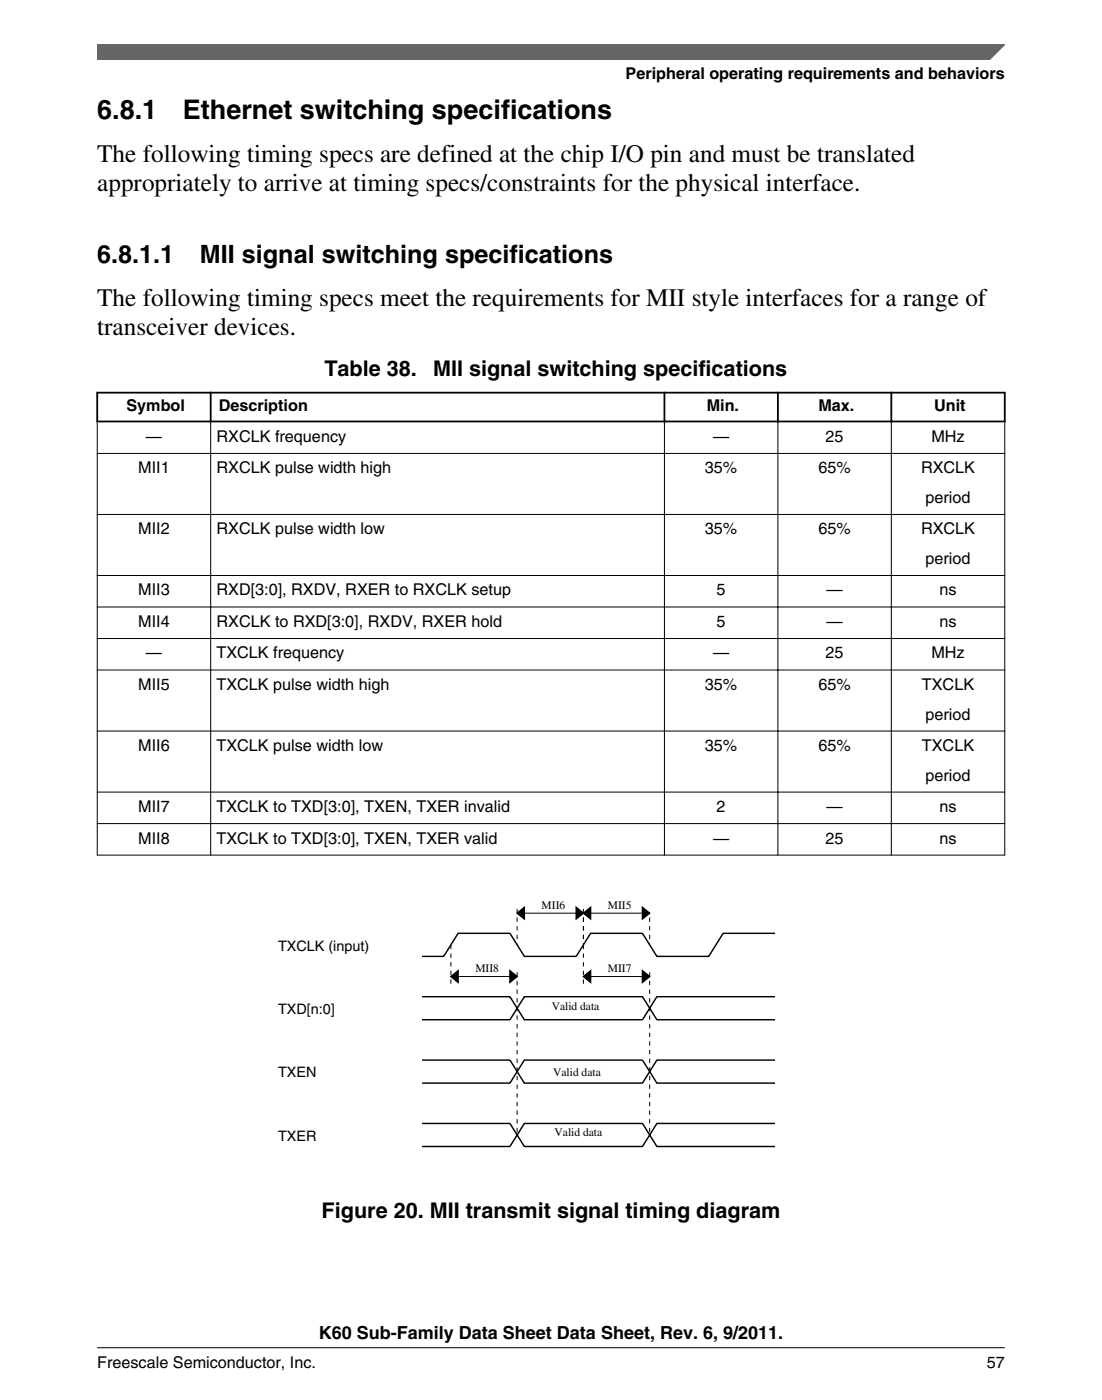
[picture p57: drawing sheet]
<svg xmlns="http://www.w3.org/2000/svg" width="216mm" height="274mm" viewBox="0 0 216 274" stroke-linecap="round" stroke-linejoin="round" font-family="sans-serif">
<defs><g id="words">
<g font-size="5.3">
<text x="19" y="23.2">6.8.1</text>
<text x="35.8" y="23.2">Ethernet switching specifications</text>
</g>
<g font-size="4.9">
<text x="19.1" y="31.8">The following timing specs are defined at the chip I/O pin and must be translated</text>
<text x="19.1" y="37.5">appropriately to arrive at timing specs/constraints for the physical interface.</text>
<text x="19.1" y="51.5">6.8.1.1</text>
<text x="39.2" y="51.5">MII signal switching specifications</text>
<text x="19.1" y="60">The following timing specs meet the requirements for MII style interfaces for a range of</text>
<text x="19.1" y="65.6">transceiver devices.</text>
</g>
<g font-size="4.2">
<text x="63.6" y="73.6">Table 38.</text>
<text x="84.8" y="73.6">MII signal switching specifications</text>
<text x="63" y="238.6">Figure 20. MII transmit signal timing diagram</text>
</g>
<text font-size="3.5" x="62.5" y="262.3">K60 Sub-Family Data Sheet Data Sheet, Rev. 6, 9/2011.</text>
<g font-size="3.2">
<text x="122.6" y="15.5">Peripheral operating requirements and behaviors</text>
<text x="24.8" y="80.6">Symbol</text>
<text x="42.9" y="80.6">Description</text>
<text x="138.5" y="80.6">Min.</text>
<text x="160.3" y="80.6">Max.</text>
<text x="183" y="80.6">Unit</text>
<text x="28.6" y="86.6">—</text>
<text x="42.4" y="86.6">RXCLK frequency</text>
<text x="139.7" y="86.6">—</text>
<text x="161.7" y="86.6">25</text>
<text x="182.5" y="86.6">MHz</text>
<text x="27.1" y="92.8">MII1</text>
<text x="42.4" y="92.8">RXCLK pulse width high</text>
<text x="138.1" y="92.8">35%</text>
<text x="160.3" y="92.8">65%</text>
<text x="180.4" y="92.8">RXCLK</text>
<text x="181.3" y="98.5">period</text>
<text x="27.1" y="104.7">MII2</text>
<text x="42.4" y="104.7">RXCLK pulse width low</text>
<text x="138.1" y="104.7">35%</text>
<text x="160.3" y="104.7">65%</text>
<text x="180.4" y="104.7">RXCLK</text>
<text x="181.3" y="110.5">period</text>
<text x="27.1" y="116.7">MII3</text>
<text x="42.4" y="116.7">RXD[3:0], RXDV, RXER to RXCLK setup</text>
<text x="140.4" y="116.7">5</text>
<text x="161.9" y="116.7">—</text>
<text x="184.1" y="116.7">ns</text>
<text x="27.1" y="122.9">MII4</text>
<text x="42.4" y="122.9">RXCLK to RXD[3:0], RXDV, RXER hold</text>
<text x="140.4" y="122.9">5</text>
<text x="161.9" y="122.9">—</text>
<text x="184.1" y="122.9">ns</text>
<text x="28.6" y="129">—</text>
<text x="42.4" y="129">TXCLK frequency</text>
<text x="139.7" y="129">—</text>
<text x="161.7" y="129">25</text>
<text x="182.5" y="129">MHz</text>
<text x="27.1" y="135.2">MII5</text>
<text x="42.4" y="135.2">TXCLK pulse width high</text>
<text x="138.1" y="135.2">35%</text>
<text x="160.3" y="135.2">65%</text>
<text x="180.6" y="135.2">TXCLK</text>
<text x="181.3" y="141">period</text>
<text x="27.1" y="147.2">MII6</text>
<text x="42.4" y="147.2">TXCLK pulse width low</text>
<text x="138.1" y="147.2">35%</text>
<text x="160.3" y="147.2">65%</text>
<text x="180.6" y="147.2">TXCLK</text>
<text x="181.3" y="152.9">period</text>
<text x="27.1" y="159.1">MII7</text>
<text x="42.4" y="159.1">TXCLK to TXD[3:0], TXEN, TXER invalid</text>
<text x="140.4" y="159.1">2</text>
<text x="161.9" y="159.1">—</text>
<text x="184.1" y="159.1">ns</text>
<text x="27.1" y="165.3">MII8</text>
<text x="42.4" y="165.3">TXCLK to TXD[3:0], TXEN, TXER valid</text>
<text x="139.7" y="165.3">—</text>
<text x="161.7" y="165.3">25</text>
<text x="184.1" y="165.3">ns</text>
<text x="19" y="268">Freescale Semiconductor, Inc.</text>
<text x="193.3" y="268">57</text>
</g>
<g font-size="2.8">
<text x="54.5" y="186.3">TXCLK (input)</text>
<text x="54.5" y="198.7">TXD[n:0]</text>
<text x="54.5" y="211.1">TXEN</text>
<text x="54.5" y="223.5">TXER</text>
</g>
<g font-size="2.3">
<text x="106.1" y="178.1">MII6</text>
<text x="119.1" y="178.1">MII5</text>
<text x="93.1" y="190.5">MII8</text>
<text x="119.1" y="190.5">MII7</text>
<text x="108.1" y="197.8">Valid data</text>
<text x="108.4" y="210.8">Valid data</text>
<text x="108.7" y="222.7">Valid data</text>
</g>
</g></defs>
<path d="M18.9 76.9h178.1M19 76.8v6M41.3 76.8v6M130.2 76.8v6M152.4 76.8v6M174.6 76.8v6M196.8 76.8v6M18.9 82.6h178.1" fill="none" stroke="#000" stroke-width=".35"/>
<g fill="none" stroke="#000" stroke-width=".2">
<path d="M19 88.8h177.9M19 82.7v84.9M41.3 82.4v85.2M130.2 82.4v85.2M152.4 82.4v85.2M174.6 82.4v85.2M196.8 82.7v84.9M19 100.8h177.9M19 112.8h177.9M19 118.9h177.9M19 125.1h177.9M19 131.3h177.9"/>
<path d="M19 143.2h177.9M19 155.2h177.9M19 161.4h177.9M19 167.6h177.9M101.3 178.9h26M88.3 191.3h13M114.3 191.3h13"/>
</g>
<g fill="none" stroke="#000" stroke-width=".28">
<path d="M101.3 178.9l1.4-1.1v2.3zM112.9 177.8l1.4 1.1-1.4 1.2zM114.3 178.9l1.4-1.1v2.3zM125.9 177.8l1.4 1.1-1.4 1.2zM82.7 195.3h17.2l2.8 4.5h23.2l2.8-4.5h23.1M82.7 199.8h17.2l2.8-4.5h23.2l2.8 4.5h23.1M88.3 191.3l1.4-1.1v2.3zM99.9 190.2l1.4 1.1-1.4 1.2zM114.3 191.3l1.4-1.1v2.3zM125.9 190.2l1.4 1.1-1.4 1.2zM151.8 182.9h-10.1l-2.8 4.5h-10.2l-2.8-4.5h-10.2l-2.8 4.5h-10.2l-2.8-4.5h-10.2l-2.8 4.5h-4.2M82.7 207.7h17.2l2.8 4.5h23.2l2.8-4.5h23.1"/>
<path d="M82.7 212.2h17.2l2.8-4.5h23.2l2.8 4.5h23.1M82.7 220.1h17.2l2.8 4.5h23.2l2.8-4.5h23.1M82.7 224.6h17.2l2.8-4.5h23.2l2.8 4.5h23.1"/>
</g>
<path d="M101.3 178.9l1.4-1.1v2.3zM112.9 177.8l1.4 1.1-1.4 1.2zM114.3 178.9l1.4-1.1v2.3zM125.9 177.8l1.4 1.1-1.4 1.2zM88.3 191.3l1.4-1.1v2.3zM99.9 190.2l1.4 1.1-1.4 1.2zM114.3 191.3l1.4-1.1v2.3zM125.9 190.2l1.4 1.1-1.4 1.2z" fill="#000"/>
<path d="M101.3 178.1v7M114.3 179.8v5.3M114.3 178.1v7M127.3 179.8v5.3M88.3 185.1v7.9M101.3 190.5v31.9M114.3 185.1v7.9M127.3 190.5v31.9" fill="none" stroke="#000" stroke-width=".2" stroke-dasharray=".8 .8" stroke-linecap="butt"/>
<path d="M19.1 8.7h177.8l-5.7 3h-172.1z" fill="#666"/>
<path d="M19.1 11.7v-3h177.8l-3.1 3" fill="none" stroke="#666" stroke-width=".28"/>
<path d="M19 264.1h177.8" fill="none" stroke="#000" stroke-width=".2"/>
<use href="#words"/>
</svg>
